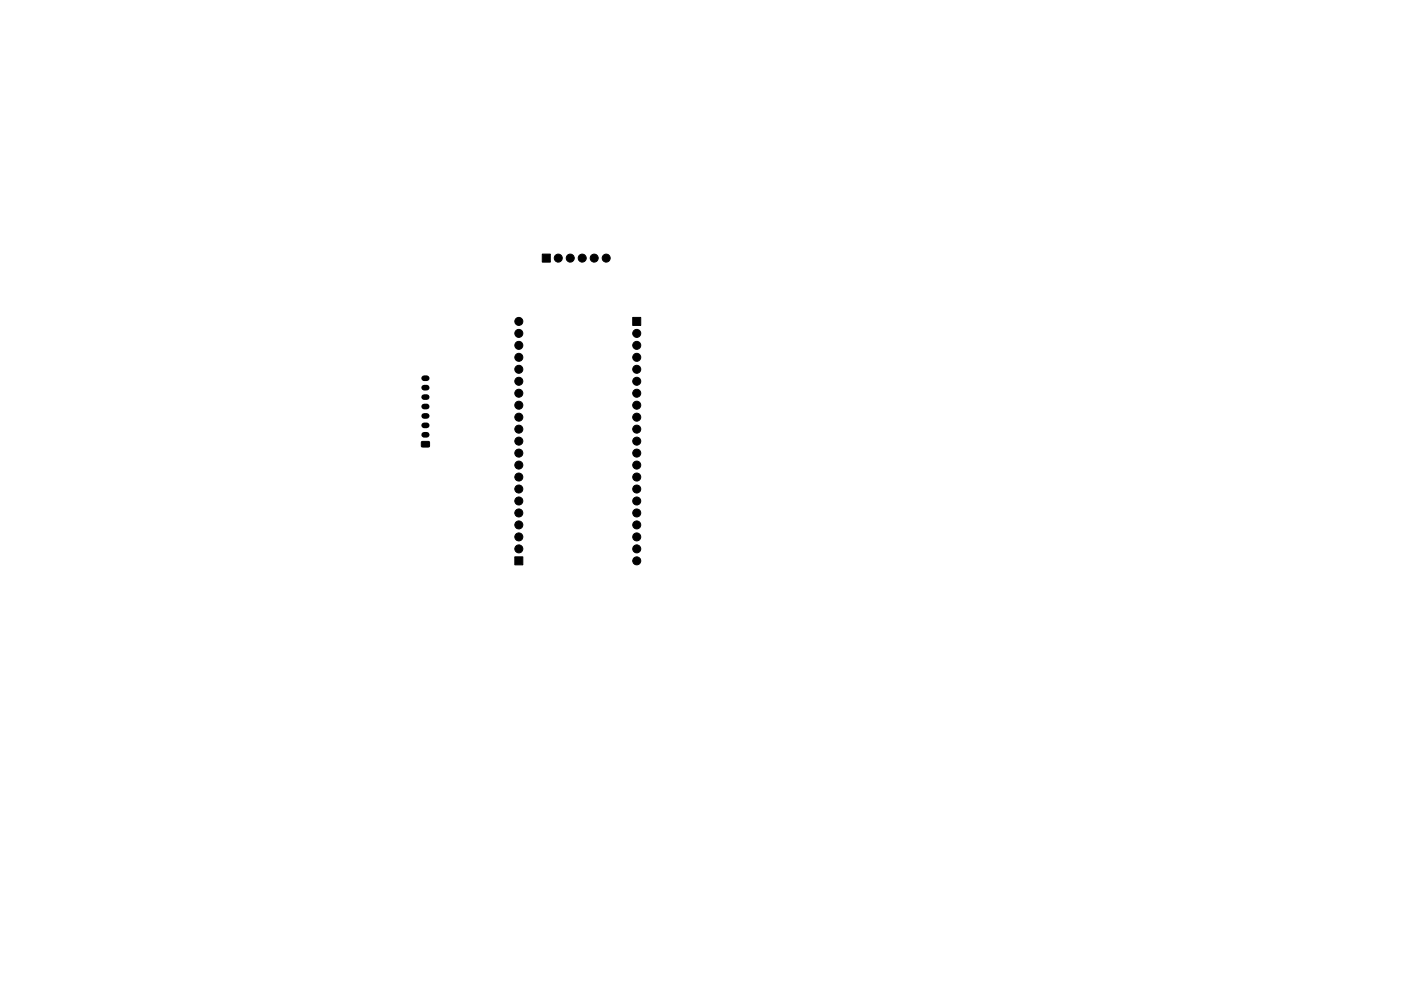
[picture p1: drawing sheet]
<svg xmlns="http://www.w3.org/2000/svg" width="297mm" height="210mm" viewBox="0 0 297 210" stroke-linecap="round" stroke-linejoin="round" font-family="sans-serif">
<path d="M89.9 80.2h.6M89.9 82.2h.6M89.9 84.2h.6M89.9 86.2h.6M89.9 88.2h.6M89.9 90.2h.6M89.9 92.2h.6" fill="none" stroke="#000" stroke-width="1.2"/>
<g fill="#000" stroke="#000" stroke-width=".21">
<path d="M115 53.9h1.7v1.7h-1.7zM134.2 67.3h1.7v1.7h-1.7zM89.4 93.7h1.6v1l-1.6 .1zM109.1 118.1h1.7v1.7h-1.7z"/>
<circle cx="118.4" cy="54.8" r=".85"/>
<circle cx="120.9" cy="54.8" r=".85"/>
<circle cx="123.4" cy="54.8" r=".85"/>
<circle cx="126" cy="54.8" r=".85"/>
<circle cx="128.5" cy="54.8" r=".85"/>
<circle cx="110" cy="75.8" r=".85"/>
<circle cx="110" cy="68.2" r=".85"/>
<circle cx="110" cy="78.4" r=".85"/>
<circle cx="110" cy="73.3" r=".85"/>
<circle cx="110" cy="70.7" r=".85"/>
<circle cx="135" cy="70.7" r=".85"/>
<circle cx="135" cy="75.8" r=".85"/>
<circle cx="135" cy="78.4" r=".85"/>
<circle cx="135" cy="73.3" r=".85"/>
<circle cx="110" cy="88.5" r=".85"/>
<circle cx="110" cy="93.6" r=".85"/>
<circle cx="110" cy="96.1" r=".85"/>
<circle cx="110" cy="83.4" r=".85"/>
<circle cx="110" cy="80.9" r=".85"/>
<circle cx="110" cy="86" r=".85"/>
<circle cx="110" cy="98.7" r=".85"/>
<circle cx="110" cy="91.1" r=".85"/>
<circle cx="135" cy="98.7" r=".85"/>
<circle cx="135" cy="88.5" r=".85"/>
<circle cx="135" cy="93.6" r=".85"/>
<circle cx="135" cy="96.1" r=".85"/>
<circle cx="135" cy="80.9" r=".85"/>
<circle cx="135" cy="86" r=".85"/>
<circle cx="135" cy="91.1" r=".85"/>
<circle cx="135" cy="83.4" r=".85"/>
<circle cx="110" cy="103.8" r=".85"/>
<circle cx="110" cy="111.4" r=".85"/>
<circle cx="110" cy="106.3" r=".85"/>
<circle cx="110" cy="108.8" r=".85"/>
<circle cx="110" cy="101.2" r=".85"/>
<circle cx="110" cy="116.5" r=".85"/>
<circle cx="110" cy="113.9" r=".85"/>
<circle cx="135" cy="101.2" r=".85"/>
<circle cx="135" cy="111.4" r=".85"/>
<circle cx="135" cy="108.8" r=".85"/>
<circle cx="135" cy="119" r=".85"/>
<circle cx="135" cy="106.3" r=".85"/>
<circle cx="135" cy="103.8" r=".85"/>
<circle cx="135" cy="116.5" r=".85"/>
<circle cx="135" cy="113.9" r=".85"/>
</g>
</svg>
